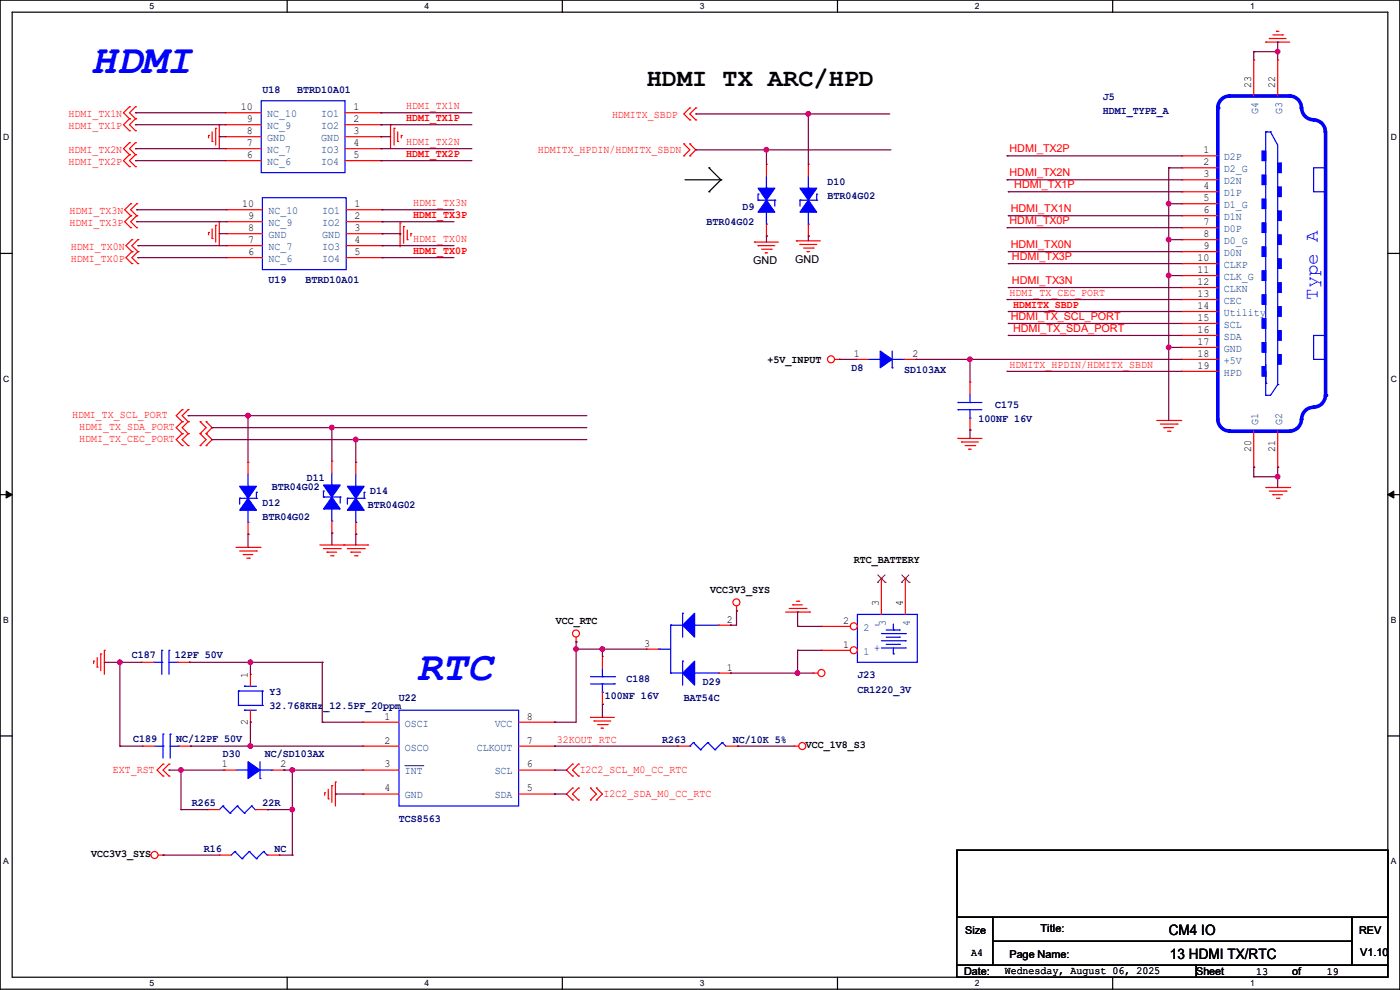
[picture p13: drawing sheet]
<svg xmlns="http://www.w3.org/2000/svg" width="297mm" height="210mm" viewBox="0 0 297 210" stroke-linecap="round" stroke-linejoin="round" font-family="sans-serif">
<defs><g id="words">
<g font-size="8.9" fill="#00f">
<text x="19.3" y="15.4">HDMI</text>
<text x="88.4" y="144.2">RTC</text>
</g>
<text font-size="5.3" x="137.2" y="18.2">HDMI TX ARC/HPD</text>
<text font-size="4.1" fill="#00f" x="279.6" y="63.5" transform="rotate(-90 279.6 63.5)">Type A</text>
<g font-size="3">
<text x="247.9" y="198.4">CM4 IO</text>
<text x="248.2" y="203.5">13 HDMI TX/RTC</text>
</g>
<g font-size="2.3">
<text x="51.1" y="23.4">10</text>
<text x="75" y="23.4">1</text>
<text x="265.4" y="18.6" transform="rotate(-90 265.4 18.6)">23</text>
<text x="270.5" y="18.6" transform="rotate(-90 270.5 18.6)">22</text>
<text x="52.4" y="25.9">9</text>
<text x="52.4" y="28.4">8</text>
<text x="75" y="25.9">2</text>
<text x="75" y="28.4">3</text>
<text x="52.4" y="31">7</text>
<text x="52.4" y="33.5">6</text>
<text x="75" y="31">4</text>
<text x="75" y="33.5">5</text>
<text x="255.3" y="32.5">1</text>
<text x="255.3" y="35.1">2</text>
<text x="255.3" y="37.6">3</text>
<text x="255.3" y="40.1">4</text>
<text x="51.4" y="43.9">10</text>
<text x="52.6" y="46.5">9</text>
<text x="75.2" y="43.9">1</text>
<text x="75.2" y="46.5">2</text>
<text x="255.3" y="42.7">5</text>
<text x="255.3" y="45.2">6</text>
<text x="255.3" y="47.8">7</text>
<text x="52.6" y="51.6">7</text>
<text x="52.6" y="49">8</text>
<text x="75.2" y="51.6">4</text>
<text x="75.2" y="49">3</text>
<text x="255.3" y="50.3">8</text>
<text x="255.3" y="52.8">9</text>
<text x="52.6" y="54.1">6</text>
<text x="75.2" y="54.1">5</text>
<text x="159.8" y="56">GND</text>
<text x="168.7" y="55.7">GND</text>
<text x="254" y="55.4">10</text>
<text x="254" y="57.9">11</text>
<text x="254" y="60.5">12</text>
<text x="254" y="63">13</text>
<text x="254" y="65.5">14</text>
<text x="254" y="68.1">15</text>
<text x="254" y="70.6">16</text>
<text x="162.9" y="77.1">+5V_INPUT</text>
<text x="181.1" y="75.7">1</text>
<text x="193.6" y="75.7">2</text>
<text x="254" y="73.2">17</text>
<text x="254" y="75.7">18</text>
<text x="254" y="78.2">19</text>
<text x="265.4" y="95.8" transform="rotate(-90 265.4 95.8)">20</text>
<text x="270.5" y="95.8" transform="rotate(-90 270.5 95.8)">21</text>
<text x="181.1" y="119.5">RTC_BATTERY</text>
<text x="150.7" y="125.9">VCC3V3_SYS</text>
<text x="186.4" y="128.6" transform="rotate(-90 186.4 128.6)">3</text>
<text x="191.5" y="128.6" transform="rotate(-90 191.5 128.6)">4</text>
<text x="117.9" y="132.5">VCC_RTC</text>
<text x="136.7" y="137.2">3</text>
<text x="154.2" y="132.1">2</text>
<text x="178.9" y="137.4">1</text>
<text x="178.9" y="132.3">2</text>
<text x="52.6" y="143.8" transform="rotate(-90 52.6 143.8)">1</text>
<text x="154.2" y="142.2">1</text>
<text x="52.6" y="153.7" transform="rotate(-90 52.6 153.7)">2</text>
<text x="81.6" y="152.7">1</text>
<text x="111.8" y="152.7">8</text>
<text x="81.6" y="157.7">2</text>
<text x="111.8" y="157.7">7</text>
<text x="171" y="158.6">VCC_1V8_S3</text>
<text x="47" y="162.8">1</text>
<text x="59.5" y="162.8">2</text>
<text x="81.6" y="162.8">3</text>
<text x="81.6" y="167.9">4</text>
<text x="111.8" y="167.9">5</text>
<text x="111.8" y="162.8">6</text>
<text x="19.3" y="181.7">VCC3V3_SYS</text>
<text x="220.8" y="197.7">Title:</text>
<text x="204.8" y="198.2">Size</text>
<text x="206" y="202.8">A4</text>
<text x="214.2" y="203.3">Page Name:</text>
<text x="288.3" y="198.2">REV</text>
<text x="288.6" y="202.8">V1.10</text>
<text x="204.5" y="206.8">Date:</text>
<text x="213.1" y="206.6">Wednesday, August 06, 2025</text>
<text x="253.8" y="206.8">Sheet</text>
<text x="266.5" y="206.9">13</text>
<text x="274.1" y="206.8">of</text>
<text x="281.5" y="206.9">19</text>
</g>
<g font-size="2.3" fill="#000080">
<text x="55.7" y="19.7">U18</text>
<text x="63" y="19.7">BTRD10A01</text>
<text x="234" y="21.2">J5</text>
<text x="234" y="24.3">HDMI_TYPE_A</text>
<text x="175.6" y="39.2">D10</text>
<text x="149.9" y="47.6">BTR04G02</text>
<text x="157.5" y="44.6">D9</text>
<text x="175.6" y="42.3">BTR04G02</text>
<text x="56.9" y="60.1">U19</text>
<text x="64.8" y="60.1">BTRD10A01</text>
<text x="180.6" y="78.6">D8</text>
<text x="191.8" y="79.1">SD103AX</text>
<text x="207.6" y="89.5">100NF 16V</text>
<text x="211.1" y="86.5">C175</text>
<text x="65.1" y="102">D11</text>
<text x="55.7" y="107.3">D12</text>
<text x="57.7" y="104">BTR04G02</text>
<text x="78" y="107.8">BTR04G02</text>
<text x="78.5" y="104.8">D14</text>
<text x="55.7" y="110.4">BTR04G02</text>
<text x="28" y="139.6">C187</text>
<text x="37.1" y="139.6">12PF 50V</text>
<text x="181.9" y="143.9">J23</text>
<text x="57.2" y="147.4">Y3</text>
<text x="84.6" y="148.7">U22</text>
<text x="128.3" y="148.2">100NF 16V</text>
<text x="132.9" y="144.7">C188</text>
<text x="145.1" y="148.7">BAT54C</text>
<text x="149.1" y="145.4">D29</text>
<text x="181.9" y="146.9">CR1220_3V</text>
<text x="57.2" y="150.5">32.768KHz_12.5PF_20ppm</text>
<text x="28.2" y="157.4">C189</text>
<text x="37.4" y="157.4">NC/12PF 50V</text>
<text x="47.3" y="160.7">D30</text>
<text x="56.2" y="160.7">NC/SD103AX</text>
<text x="140.5" y="157.6">R263</text>
<text x="155.5" y="157.6">NC/10K 5%</text>
<text x="40.7" y="171.1">R265</text>
<text x="55.7" y="171.1">22R</text>
<text x="84.6" y="174.4">TCS8563</text>
<text x="43.2" y="180.7">R16</text>
<text x="58.2" y="180.7">NC</text>
</g>
<g font-size="2.3" fill="#f00">
<text x="86.1" y="23.2">HDMI_TX1N</text>
<text x="14.5" y="24.8">HDMI_TX1N</text>
<text x="14.5" y="27.3">HDMI_TX1P</text>
<text x="86.1" y="25.7">HDMI_TX1P</text>
<text x="129.8" y="25">HDMITX_SBDP</text>
<text x="14.5" y="34.9">HDMI_TX2P</text>
<text x="14.5" y="32.4">HDMI_TX2N</text>
<text x="86.1" y="33.4">HDMI_TX2P</text>
<text x="86.1" y="30.8">HDMI_TX2N</text>
<text x="114.1" y="32.4">HDMITX_HPDIN/HDMITX_SBDN</text>
<text x="214.2" y="32.3">HDMI_TX2P</text>
<text x="214.2" y="37.4">HDMI_TX2N</text>
<text x="215.2" y="40">HDMI_TX1P</text>
<text x="14.8" y="45.3">HDMI_TX3N</text>
<text x="14.8" y="47.9">HDMI_TX3P</text>
<text x="87.7" y="46.3">HDMI_TX3P</text>
<text x="87.7" y="43.8">HDMI_TX3N</text>
<text x="214.2" y="47.6">HDMI_TX0P</text>
<text x="214.4" y="45">HDMI_TX1N</text>
<text x="15" y="53">HDMI_TX0N</text>
<text x="87.7" y="53.9">HDMI_TX0P</text>
<text x="87.7" y="51.4">HDMI_TX0N</text>
<text x="214.4" y="52.7">HDMI_TX0N</text>
<text x="15" y="55.5">HDMI_TX0P</text>
<text x="214.7" y="55.2">HDMI_TX3P</text>
<text x="214.2" y="62.8">HDMI_TX_CEC_PORT</text>
<text x="214.7" y="60.3">HDMI_TX3N</text>
<text x="214.9" y="65.4">HDMITX_SBDP</text>
<text x="214.4" y="67.9">HDMI_TX_SCL_PORT</text>
<text x="214.9" y="70.4">HDMI_TX_SDA_PORT</text>
<text x="214.2" y="78.1">HDMITX_HPDIN/HDMITX_SBDN</text>
<text x="15.3" y="88.8">HDMI_TX_SCL_PORT</text>
<text x="16.8" y="93.9">HDMI_TX_CEC_PORT</text>
<text x="16.8" y="91.3">HDMI_TX_SDA_PORT</text>
<text x="118.2" y="157.6">32KOUT_RTC</text>
<text x="23.9" y="164">EXT_RST</text>
<text x="123" y="164">I2C2_SCL_M0_CC_RTC</text>
<text x="128.1" y="169">I2C2_SDA_M0_CC_RTC</text>
</g>
<g font-size="2.3" fill="#004080">
<text x="56.7" y="24.9">NC_10</text>
<text x="56.7" y="27.4">NC_9</text>
<text x="56.7" y="29.9">GND</text>
<text x="68.1" y="24.9">IO1</text>
<text x="68.1" y="27.4">IO2</text>
<text x="68.1" y="29.9">GND</text>
<text x="267" y="24.2" transform="rotate(-90 267 24.2)">G4</text>
<text x="272" y="24.2" transform="rotate(-90 272 24.2)">G3</text>
<text x="56.7" y="32.5">NC_7</text>
<text x="56.7" y="35">NC_6</text>
<text x="68.1" y="32.5">IO3</text>
<text x="68.1" y="35">IO4</text>
<text x="259.6" y="34">D2P</text>
<text x="259.6" y="36.5">D2_G</text>
<text x="259.6" y="39.1">D2N</text>
<text x="259.6" y="41.6">D1P</text>
<text x="56.9" y="45.4">NC_10</text>
<text x="56.9" y="48">NC_9</text>
<text x="68.4" y="45.4">IO1</text>
<text x="68.4" y="48">IO2</text>
<text x="259.6" y="44.2">D1_G</text>
<text x="259.6" y="46.7">D1N</text>
<text x="56.9" y="53">NC_7</text>
<text x="56.9" y="50.5">GND</text>
<text x="68.4" y="53">IO3</text>
<text x="68.4" y="50.5">GND</text>
<text x="259.6" y="49.2">D0P</text>
<text x="259.6" y="51.8">D0_G</text>
<text x="56.9" y="55.6">NC_6</text>
<text x="68.4" y="55.6">IO4</text>
<text x="259.6" y="54.3">D0N</text>
<text x="259.6" y="56.9">CLKP</text>
<text x="259.6" y="59.4">CLK_G</text>
<text x="259.6" y="61.9">CLKN</text>
<text x="259.6" y="64.5">CEC</text>
<text x="259.6" y="67">Utility</text>
<text x="259.6" y="69.6">SCL</text>
<text x="259.6" y="72.1">SDA</text>
<text x="259.6" y="74.6">GND</text>
<text x="259.6" y="77.2">+5V</text>
<text x="259.6" y="79.7">HPD</text>
<text x="267" y="90.2" transform="rotate(-90 267 90.2)">G1</text>
<text x="272" y="90.2" transform="rotate(-90 272 90.2)">G2</text>
<text x="183.2" y="133.8">2</text>
<text x="188" y="132.9" transform="rotate(-90 188 132.9)">3</text>
<text x="193" y="132.9" transform="rotate(-90 193 132.9)">4</text>
<text x="183.2" y="138.9">1</text>
<text x="85.9" y="154.1">OSCI</text>
<text x="104.9" y="154.1">VCC</text>
<text x="85.9" y="159.2">OSCO</text>
<text x="101.1" y="159.2">CLKOUT</text>
<text x="85.9" y="164.3">INT</text>
<text x="104.9" y="164.3">SCL</text>
<text x="85.9" y="169.4">GND</text>
<text x="104.9" y="169.4">SDA</text>
</g>
<g font-size="2.3" fill="#00f">
<text x="186.7" y="132" transform="rotate(-180 186.7 132)">-</text>
<text x="186.7" y="136.8" transform="rotate(-180 186.7 136.8)">+</text>
</g>
<g font-size="1.8">
<text x="31.7" y="1.9">5</text>
<text x="90.1" y="1.9">4</text>
<text x="148.5" y="1.9">3</text>
<text x="206.8" y="1.9">2</text>
<text x="265.2" y="1.9">1</text>
<text x=".7" y="29.8">D</text>
<text x="295.1" y="29.8">D</text>
<text x=".7" y="80.9">C</text>
<text x="295.1" y="80.9">C</text>
<text x=".7" y="132.1">B</text>
<text x="295.1" y="132.1">B</text>
<text x=".7" y="183.3">A</text>
<text x="295.1" y="183.3">A</text>
<text x="31.7" y="209.2">5</text>
<text x="90.1" y="209.2">4</text>
<text x="148.5" y="209.2">3</text>
<text x="206.8" y="209.2">2</text>
<text x="265.2" y="209.2">1</text>
</g>
</g></defs>
<path d="M0 0h297v209.8h-297zM2.6 2.6h291.8v204.7h-291.8z" fill="none" stroke="#000" stroke-width=".25"/>
<g fill="#fff">
<path d="M31.7 .3h1v2h-1z"/>
<path d="M31.7 207.6h1v1.9h-1z"/>
</g>
<path d="M60.9 0v2.6M60.9 207.3v2.5" fill="none" stroke="#000" stroke-width=".25"/>
<g fill="#fff">
<path d="M90.1 .3h1v2h-1z"/>
<path d="M90.1 207.6h1v1.9h-1z"/>
</g>
<path d="M119.3 0v2.6M119.3 207.3v2.5" fill="none" stroke="#000" stroke-width=".25"/>
<g fill="#fff">
<path d="M148.5 .3h.9v2h-.9z"/>
<path d="M148.5 207.6h.9v1.9h-.9z"/>
</g>
<path d="M177.7 0v2.6M177.7 207.3v2.5" fill="none" stroke="#000" stroke-width=".25"/>
<g fill="#fff">
<path d="M206.8 .3h1v2h-1z"/>
<path d="M206.8 207.6h1v1.9h-1z"/>
</g>
<path d="M236.1 0v2.6M236.1 207.3v2.5" fill="none" stroke="#000" stroke-width=".25"/>
<g fill="#fff">
<path d="M265.2 .3h1v2h-1z"/>
<path d="M265.2 207.6h1v1.9h-1z"/>
<path d="M.7 28.2h1.2v1.9h-1.2z"/>
<path d="M295.1 28.2h1.2v1.9h-1.2z"/>
<path d="M.7 79.3h1.2v2h-1.2z"/>
<path d="M295.1 79.3h1.2v2h-1.2z"/>
</g>
<path d="M0 53.8h2.6M294.4 53.8h2.6" fill="none" stroke="#000" stroke-width=".25"/>
<g fill="#fff">
<path d="M.7 130.5h1.2v2h-1.2z"/>
<path d="M295.1 130.5h1.1v2h-1.1z"/>
</g>
<path d="M0 104.9h2.6M294.4 104.9h2.6" fill="none" stroke="#000" stroke-width=".25"/>
<path d="M1.3 104.2l1.3 .7-1.3 .8zM294.4 104.9l1.3-.7v1.5z" fill="#000" stroke="#000" stroke-width=".21"/>
<g fill="#fff">
<path d="M.7 181.7h1.2v2h-1.2z"/>
<path d="M295.1 181.7h1.1v2h-1.1z"/>
</g>
<g fill="none" stroke="#000" stroke-width=".25">
<path d="M145.3 38.1h7.7M150.4 35.6h.1M150.4 35.6l2.6 2.5M153 38.1h.1M153 38.1l-2.6 2.6M150.4 40.7h.1M0 156.1h2.6M294.4 156.1h2.6M203 180.4h91.4v14.2h-91.4zM203 194.6h7.6v10.2h-7.6zM210.6 194.6h76.2v5.1h-76.2zM210.6 199.7h76.2v5.1h-76.2z"/>
<path d="M286.8 194.6h7.6v10.2h-7.6zM203 204.8h50.8v2.5h-50.8zM253.8 204.8h40.6v2.5h-40.6z"/>
</g>
<g fill="none" stroke="#f00" stroke-width=".25">
<path d="M268.5 8.9h.1M268.5 8.9h5.1M269.3 8.2h.1M269.3 8.2h3.5M270 7.4h2.1M270.8 6.6h.1M270.8 6.6h.5M272.1 7.4h.1M27.5 25.2h.1M27.5 22.6h.1M27.5 27.7h.1M27.5 35.3h.1"/>
<path d="M27.5 32.8h.1M27.5 30.3h.1M27.5 22.6l-1.3 1.3 1.3 1.3M27.5 25.2l-1.3 1.3 1.3 1.2M27.5 32.8l-1.3 1.3 1.3 1.2M27.5 30.3l-1.3 1.2 1.3 1.3M28.7 25.2h.1M28.7 22.6h.1M28.7 27.7h.1M28.7 35.3h.1M28.7 32.8h.1M28.7 30.3h.1"/>
<path d="M28.7 22.6l-1.2 1.3 1.2 1.3M28.7 25.2l-1.2 1.3 1.2 1.2M28.7 32.8l-1.2 1.3 1.2 1.2M28.7 30.3l-1.2 1.2 1.2 1.3M44.2 28.7h.1M44.2 28.7v.6M45 30h.1M45 28v2M45.8 27.2h.1M45.8 27.2v3.6M46.5 26.5h.1M46.5 26.5v5"/>
<path d="M82.8 26.5h.1M82.8 26.5v5M83.6 27.2h.1M83.6 27.2v3.6M84.4 30h.1M84.4 28v2M85.1 28.7h.1M85.1 28.7v.6M145.1 33.1h.1M145.1 30.5h.1M145.1 30.5l1.2 1.3-1.2 1.3M146.3 30.5h.1"/>
<path d="M146.3 33.1h.1M146.3 25.4h.1M146.3 22.9h.1M146.3 30.5l1.3 1.3-1.3 1.3M146.3 22.9l-1.2 1.3 1.2 1.2M147.6 25.4h.1M147.6 22.9h.1M147.6 22.9l-1.3 1.3 1.3 1.2M27.7 45.8h.1M27.7 43.2h.1M27.7 48.3h.1M27.7 43.2l-1.2 1.3 1.2 1.3"/>
<path d="M27.7 45.8l-1.2 1.2 1.2 1.3M28 55.9h.1M28 53.4h.1M28 50.8h.1M28 53.4l-1.3 1.3 1.3 1.2M28 50.8l-1.3 1.3 1.3 1.3M29 45.8h.1M29 43.2h.1M29 48.3h.1M29 43.2l-1.3 1.3 1.3 1.3M29 45.8l-1.3 1.2 1.3 1.3M29.3 55.9h.1"/>
<path d="M29.3 53.4h.1M29.3 50.8h.1M29.3 53.4l-1.3 1.3 1.3 1.2M29.3 50.8l-1.3 1.3 1.3 1.3M44.2 49.3h.1M44.2 49.3v.5M45 50.6h.1M45 48.6v2M45.8 47.8h.1M45.8 47.8v3.6M46.5 47h.1M46.5 47v5.1"/>
<path d="M84.9 47.3h.1M84.9 47.3v5.1M85.6 48h.1M85.6 48v3.6M86.4 50.8h.1M86.4 48.8v2M87.2 49.6h.1M87.2 49.6v.5M160.1 51.4h.1M160.1 51.4h5M160.8 52.1h.1M160.8 52.1h3.6"/>
<path d="M161.6 52.9h2M162.3 53.6h.1M162.3 53.6h.6M163.6 52.9h.1M169 51.1h.1M169 51.1h5M169.7 51.9h.1M169.7 51.9h3.6M170.5 52.6h2M171.2 53.4h.1M171.2 53.4h.5M172.5 52.6h.1"/>
<path d="M177.1 76.2h1M178.1 76.2h.1M38.7 94.5h.1M38.7 92h.1M38.7 89.5h.1M38.7 86.9h.1M38.7 92l-1.3 1.3 1.3 1.2M38.7 89.5l-1.3 1.2 1.3 1.3M38.7 86.9l-1.3 1.3 1.3 1.3M39.9 94.5h.1M39.9 92h.1M39.9 89.5h.1"/>
<path d="M39.9 86.9h.1M39.9 86.9l-1.2 1.3 1.2 1.3M39.9 92l-1.2 1.3 1.2 1.2M39.9 89.5l-1.2 1.2 1.2 1.3M42.5 94.5h.1M42.5 92h.1M42.5 89.5h.1M42.5 92l1.2 1.3-1.2 1.2M42.5 89.5l1.2 1.2-1.2 1.3M43.7 92h.1M43.7 94.5h.1M43.7 89.5h.1"/>
<path d="M43.7 92l1.3 1.3-1.3 1.2M43.7 89.5l1.3 1.2-1.3 1.3M203.2 93h.1M203.2 93h5.1M204 93.8h.1M204 93.8h3.6M204.8 94.5h2M205.5 95.3h.1M205.5 95.3h.5M205.8 81.1h.1M205.8 91.2h.1M205.8 81.1v2.5"/>
<path d="M205.8 88.7v2.5M206.8 94.5h.1M245.4 89.2h5.1M246.2 90h3.5M246.9 90.7h.1M246.9 90.7h2.1M247.7 91.5h.5M248.2 91.5h.1M249.7 90h.1M250.5 89.2h.1M50.1 116.1h5.1M50.8 116.9h3.6"/>
<path d="M51.6 117.6h.1M51.6 117.6h2M52.4 118.4h.5M52.9 118.4h.1M54.4 116.9h.1M55.2 116.1h.1M67.9 115.6h10.1M68.6 116.4h3.6M69.4 117.1h.1M69.4 117.1h2M70.1 117.9h.6M70.7 117.9h.1"/>
<path d="M72.2 116.4h.1M72.9 115.6h.1M73.7 116.4h3.6M74.5 117.1h.1M74.5 117.1h2M75.2 117.9h.5M75.7 117.9h.1M77.3 116.4h.1M78 115.6h.1M268.5 103.4h5.1M269.3 104.2h3.5M270 104.9h.1"/>
<path d="M270 104.9h2.1M270.8 105.7h.5M271.3 105.7h.1M272.8 104.2h.1M273.6 103.4h.1M20.6 139.5v2M21.4 138.7h.1M21.4 138.7v3.6M22.1 138h.1M22.1 138v5M122.2 136.2h.1M122.2 135.2v1"/>
<path d="M156.3 129.6h.1M156.3 128.6v1M166.7 129.8h5M167.4 129.1h3.6M168.2 128.3h.1M168.2 128.3h2M169 127.6h.5M169.5 127.6h.1M171 129.1h.1M171.7 129.8h.1M19.9 140.3h.1M19.9 140.3v.5"/>
<path d="M20.6 141.5h.1M125.3 152.2h.1M125.3 152.2h5M126 153h.1M126 153h3.6M126.8 153.7h2M127.6 154.5h.1M127.6 154.5h.5M128.8 153.7h.1M168.4 158.3h.1M168.4 158.3h1.1M172.5 142.8h.1"/>
<path d="M172.5 142.8h1M34.6 164.6h.1M34.6 162.1h.1M34.6 162.1l-1.3 1.3 1.3 1.2M35.9 164.6h.1M35.9 162.1h.1M35.9 162.1l-1.3 1.3 1.3 1.2M68.9 168.2h.1M68.9 168.2v.5M69.6 169.5h.1M69.6 167.4v2.1M70.4 166.7h.1"/>
<path d="M70.4 166.7v3.5M71.2 165.9h.1M71.2 165.9v5.1M121.5 167.2h.1M121.5 169.7h.1M121.5 162.1h.1M121.5 164.6h.1M121.5 167.2l-1.3 1.2 1.3 1.3M121.5 162.1l-1.3 1.3 1.3 1.2M122.7 169.7h.1M122.7 167.2h.1M122.7 164.6h.1"/>
<path d="M122.7 162.1h.1M122.7 167.2l-1.2 1.2 1.2 1.3M122.7 162.1l-1.2 1.3 1.2 1.2M125.3 169.7h.1M125.3 167.2h.1M125.3 167.2l1.2 1.2-1.2 1.3M126.5 169.7h.1M126.5 167.2h.1M126.5 167.2l1.3 1.2-1.3 1.3M33.6 181.4h1M34.6 181.4h.1"/>
<circle cx="176.3" cy="76.2" r=".74"/>
<circle cx="122.2" cy="134.4" r=".74"/>
<circle cx="156.2" cy="127.8" r=".74"/>
<circle cx="170.2" cy="158.3" r=".74"/>
<circle cx="174.3" cy="142.8" r=".74"/>
<circle cx="32.8" cy="181.4" r=".74"/>
</g>
<path d="M278.7 35.6h2.5v5.1h-2.5zM268.5 77.3v4M278.7 71.2h2.5v5h-2.5zM203.2 86.9h.1M203.2 85.4h.1M203.2 86.9h5.1M203.2 85.4h5.1M205.8 88.7h.1M205.8 85.4h.1M205.8 83.6v1.8M205.8 86.9v1.8M268.5 81.3h.1" fill="none" stroke="#00f" stroke-width=".25"/>
<g fill="#00f" stroke="#00f" stroke-width=".25">
<path d="M267.8 77.8h.7v2h-.7z" fill-rule="evenodd"/>
<path d="M271.1 75.2h.7v2.1h-.7z" fill-rule="evenodd"/>
<path d="M267.8 72.7h.7v2h-.7z" fill-rule="evenodd"/>
<path d="M271.1 70.1h.7v2.1h-.7z" fill-rule="evenodd"/>
<path d="M267.8 67.6h.7v2h-.7z" fill-rule="evenodd"/>
<path d="M271.1 65.1h.7v2h-.7z" fill-rule="evenodd"/>
<path d="M267.8 62.5h.7v2.1h-.7z" fill-rule="evenodd"/>
<path d="M271.1 60h.7v2h-.7z" fill-rule="evenodd"/>
<path d="M267.8 57.4h.7v2.1h-.7z" fill-rule="evenodd"/>
<path d="M271.1 54.9h.7v2h-.7z" fill-rule="evenodd"/>
<path d="M267.8 52.4h.7v2h-.7z" fill-rule="evenodd"/>
<path d="M271.1 49.8h.7v2.1h-.7z" fill-rule="evenodd"/>
<path d="M267.8 47.3h.7v2h-.7z" fill-rule="evenodd"/>
<path d="M271.1 44.7h.7v2.1h-.7z" fill-rule="evenodd"/>
<path d="M267.8 42.2h.7v2h-.7z" fill-rule="evenodd"/>
<path d="M271.1 39.7h.7v2h-.7z" fill-rule="evenodd"/>
<path d="M267.8 37.1h.7v2.1h-.7z" fill-rule="evenodd"/>
<path d="M271.1 34.6h.7v2h-.7z" fill-rule="evenodd"/>
<path d="M267.8 32h.7v2.1h-.7z" fill-rule="evenodd"/>
</g>
<path d="M258.4 22.9v66" fill="none" stroke="#00f" stroke-width=".76"/>
<circle cx="258.4" cy="22.9" r=".38" fill="#00f"/>
<path d="M260.9 20.4h12.7" fill="none" stroke="#00f" stroke-width=".76"/>
<circle cx="273.6" cy="20.4" r=".38" fill="#00f"/>
<path d="M260.9 91.5h12.7" fill="none" stroke="#00f" stroke-width=".76"/>
<circle cx="273.6" cy="91.5" r=".38" fill="#00f"/>
<path d="M281.2 28v55.9" fill="none" stroke="#00f" stroke-width=".76"/>
<circle cx="281.2" cy="83.9" r=".38" fill="#00f"/>
<g fill="none" stroke="#00f" stroke-width=".25">
<path d="M55.4 21.4h17.8v15.2h-17.8zM162.6 39.9h.1M162.6 37.4v2.5M171.5 39.9h.1M171.5 37.4v2.5M268.5 28h.1M268.5 28v55.9M268.5 28h1M269.5 28h.1M269.5 28l1.6 2.8v50.8M55.7 42h17.7v15.2h-17.7zM160.8 42.5h.1"/>
<path d="M160.8 41.2h.1M160.8 42.5h3.6M160.8 41.2v1.3M162.6 47.5h.1M162.6 45v2.5M164.4 42.5h.1M164.4 42.5v1.2M169.7 42.5h.1M169.7 42.5v1.2M169.7 42.5h3.6M171.5 47.5h.1M171.5 45v2.5"/>
<path d="M173.3 42.5h.1M173.3 41.2h.1M173.3 41.2v1.3M184.2 76.2h2.5M186.7 76.2h.1M189.3 78h.1M189.3 74.5v3.5M189.3 76.2h2.5M191.8 76.2h.1M268.5 83.9h.1M271.1 81.6h.1M271.1 81.6l-1.6 2.3h-1"/>
<path d="M50.8 105.7h.1M50.8 105.7v1.3M50.8 105.7h3.6M52.6 103.2h.1M52.6 110.8h.1M52.6 100.6v2.6M52.6 108.2v2.6M54.4 105.7h.1M54.4 104.4h.1M54.4 104.4v1.3M68.6 105.5h.1M68.6 104.2h.1"/>
<path d="M68.6 105.5h3.6M68.6 104.2v1.3M70.4 102.9h.1M70.4 110.5h.1M70.4 100.4v2.5M70.4 108v2.5M72.2 105.5h.1M72.2 105.5v1.2M73.7 105.7h.1M73.7 105.7h3.6M73.7 105.7v1.3M75.5 103.2h.1"/>
<path d="M75.5 110.8h.1M75.5 100.6v2.6M75.5 108.2v2.6M77.3 105.7h.1M77.3 104.4h.1M77.3 104.4v1.3M34.3 138h.1M34.3 138v5M35.9 138h.1M35.9 138v5M139.7 137.7h.1M139.7 137.7h2.6"/>
<path d="M142.3 132.6h.1M142.3 132.6h2.5M142.3 132.6v10.2M144.8 130.1h.1M144.8 130.1v5.1M147.4 132.6h5M152.4 132.6h.1M181.9 130.3h12.7v10.2h-12.7zM187 137.5h5.1M187 135.9h5.1M187 134.4h5.1M188 136.7h2.8"/>
<path d="M188 135.2h2.8M188 133.6h2.8M189.5 138.7h.1M189.5 133.6h.1M189.5 132.4v1.2M189.5 137.5v1.2M190.8 136.7h.1M190.8 135.2h.1M190.8 133.6h.1M192.1 137.5h.1M192.1 135.9h.1M192.1 134.4h.1"/>
<path d="M32.6 140.5h1.7M32.8 158.3h1.8M34.3 140.5h.1M34.6 158.3h.1M34.6 155.7h.1M34.6 155.7v5.1M35.9 140.5h1.7M36.1 155.7h.1M36.1 158.3h1.8M36.1 155.7v5.1M37.6 140.5h.1M37.9 158.3h.1"/>
<path d="M50.6 146.6h.1M50.6 149.6h.1M50.6 146.6h5.1M50.6 146.6v3M50.6 149.6h5.1M51.9 145.6h.1M51.9 150.7h.1M51.9 145.6h2.5M51.9 150.7h2.5M55.7 149.6h.1M55.7 146.6h.1M55.7 146.6v3"/>
<path d="M84.6 150.7h25.4v20.3h-25.4zM125.3 145.1h5M125.3 143.6h5M127.8 146.9h.1M127.8 143.6h.1M127.8 141.8v1.8M127.8 145.1v1.8M130.3 145.1h.1M130.3 143.6h.1M142.3 142.8h.1M142.3 142.8h2.5M144.8 140.3h.1"/>
<path d="M144.8 140.3v5M146.3 158.3h.1M147.1 157.5h.1M147.1 157.5l1.5 1.5M147.1 157.5l-.8 .8M147.4 142.8h5M148.6 159h.1M150.2 157.5h.1M150.2 157.5l1.5 1.5M150.2 157.5l-1.6 1.5M151.7 159h.1M152.4 142.8h.1"/>
<path d="M153.2 157.5h.1M153.2 157.5l.8 .8M153.2 157.5l-1.5 1.5M47.3 171h.1M47.3 171l-.8 .7M47.3 171l1.5 1.5M48.8 172.5h.1M50.1 163.4h2.5M50.3 171h.1M50.3 171l-1.5 1.5M50.3 171l1.6 1.5M51.9 172.5h.1"/>
<path d="M52.6 163.4h.1M53.4 171h.1M53.4 171l-1.5 1.5M53.4 171l.7 .7M54.1 171.7h.1M55.2 165.1h.1M55.2 161.6v3.5M55.2 163.4h2.5M57.7 163.4h.1M49.8 180.6h.1M49.8 180.6l-.7 .8M49.8 180.6l1.6 1.6"/>
<path d="M51.4 182.2h.1M52.9 180.6h.1M52.9 180.6l-1.5 1.6M52.9 180.6l1.5 1.6M54.4 182.2h.1M55.9 180.6h.1M55.9 180.6l-1.5 1.6M55.9 180.6l.8 .8M56.7 181.4h.1"/>
</g>
<path d="M260.9 20.4a2.52 2.52 0 0 0-2.5 2.5M273.6 20.4a2.52 2.52 0 0 1 2.5 2.5M276.1 22.9a2.52 2.52 0 0 0 2.6 2.5M278.7 25.4a2.52 2.52 0 0 1 2.5 2.6M258.4 88.9a2.52 2.52 0 0 0 2.5 2.5M276.1 88.9a2.52 2.52 0 0 1-2.5 2.5M278.7 86.4a2.52 2.52 0 0 0-2.6 2.6v-.1M281.2 83.9a2.52 2.52 0 0 1-2.5 2.5" fill="none" stroke="#00f" stroke-width=".76"/>
<g fill="none" stroke="#f00" stroke-width=".25">
<path d="M266 12.7h.1M266 12.7v7.7M271.1 12.7h.1M271.1 12.7v7.7M47.8 23.9h.1M47.8 26.5h.1M47.8 31.5h.1M47.8 34.1h.1M47.8 29h.1M47.8 23.9h7.6M47.8 26.5h7.6M47.8 31.5h7.6"/>
<path d="M47.8 34.1h7.6M47.8 29h7.6M73.2 23.9h7.6M73.2 26.5h7.6M73.2 31.5h7.6M73.2 34.1h7.6M73.2 29h7.6M80.8 23.9h.1M80.8 26.5h.1M80.8 31.5h.1M80.8 34.1h.1M80.8 29h.1"/>
<path d="M162.6 34.8h.1M162.6 34.8v2.6M171.5 34.8h.1M171.5 34.8v2.6M250.7 33.1h.1M250.7 35.6h.1M250.7 38.1h.1M250.7 33.1h7.7M250.7 35.6h7.7M250.7 38.1h7.7M48 44.5h.1M48 47h.1"/>
<path d="M48 52.1h.1M48 54.7h.1M48 49.6h.1M48 44.5h7.7M48 47h7.7M48 52.1h7.7M48 54.7h7.7M48 49.6h7.7M73.4 44.5h7.7M73.4 47h7.7M73.4 52.1h7.7M73.4 54.7h7.7"/>
<path d="M73.4 49.6h7.7M81.1 44.5h.1M81.1 47h.1M81.1 52.1h.1M81.1 54.7h.1M81.1 49.6h.1M162.6 50.1h.1M162.6 47.5v2.6M171.5 50.1h.1M171.5 47.5v2.6M250.7 40.7h.1M250.7 43.2h.1"/>
<path d="M250.7 45.8h.1M250.7 48.3h.1M250.7 50.8h.1M250.7 53.4h.1M250.7 55.9h.1M250.7 58.5h.1M250.7 40.7h7.7M250.7 43.2h7.7M250.7 45.8h7.7M250.7 48.3h7.7M250.7 50.8h7.7M250.7 53.4h7.7"/>
<path d="M250.7 55.9h7.7M250.7 58.5h7.7M181.7 76.2h.1M181.7 76.2h2.5M191.8 76.2h2.6M194.4 76.2h.1M250.7 61h.1M250.7 63.5h.1M250.7 66.1h.1M250.7 68.6h.1M250.7 71.2h.1M250.7 73.7h.1"/>
<path d="M250.7 76.2h.1M250.7 78.8h.1M250.7 61h7.7M250.7 63.5h7.7M250.7 66.1h7.7M250.7 68.6h7.7M250.7 71.2h7.7M250.7 73.7h7.7M250.7 76.2h7.7M250.7 78.8h7.7M52.6 98.1h.1M52.6 98.1v2.5"/>
<path d="M70.4 97.8h.1M70.4 97.8v2.6M75.5 98.1h.1M75.5 98.1v2.5M266 99.1h.1M266 91.5v7.6M271.1 99.1h.1M271.1 91.5v7.6M52.6 113.3h.1M52.6 110.8v2.5M70.4 113.1h.1M70.4 110.5v2.6"/>
<path d="M75.5 113.3h.1M75.5 110.8v2.5M127.8 139.2h.1M127.8 139.2v2.6M137.2 137.7h.1M137.2 137.7h2.5M152.4 132.6h2.6M155 132.6h.1M30 140.5h.1M30 140.5h2.6M30.3 158.3h.1M30.3 158.3h2.5"/>
<path d="M37.6 140.5h2.6M37.9 158.3h2.5M40.2 140.5h.1M40.4 158.3h.1M53.1 153.2h.1M53.1 150.7v2.5M53.1 143h.1M53.1 143v2.6M77 153.2h.1M77 158.3h.1M77 158.3h7.6M77 153.2h7.6"/>
<path d="M110 158.3h7.6M110 153.2h7.6M117.6 158.3h.1M117.6 153.2h.1M127.8 149.4h.1M127.8 146.9v2.5M143.8 158.3h.1M143.8 158.3h2.5M152.4 142.8h2.6M154 158.3h2.5M155 142.8h.1M156.5 158.3h.1"/>
<path d="M44 171.7h.1M44 171.7h2.5M47.5 163.4h.1M47.5 163.4h2.6M54.1 171.7h2.6M56.7 171.7h.1M57.7 163.4h2.5M60.2 163.4h.1M77 163.4h.1M77 168.4h.1M77 163.4h7.6M77 168.4h7.6"/>
<path d="M110 163.4h7.6M110 168.4h7.6M117.6 168.4h.1M117.6 163.4h.1M46.5 181.4h.1M46.5 181.4h2.6M56.7 181.4h2.5M59.2 181.4h.1"/>
</g>
<g fill="#00f" stroke="#00f" stroke-width=".25">
<path d="M169.7 39.9h3.6l-1.8 2.6z" fill-rule="evenodd"/>
<path d="M171.5 42.5l1.8 2.5h-3.6z" fill-rule="evenodd"/>
<path d="M160.8 39.9h3.6l-1.8 2.6z" fill-rule="evenodd"/>
<path d="M162.6 42.5l1.8 2.5h-3.6z" fill-rule="evenodd"/>
<path d="M50.8 103.2h3.6l-1.8 2.5z" fill-rule="evenodd"/>
<path d="M52.6 105.7l1.8 2.5h-3.6z" fill-rule="evenodd"/>
<path d="M186.7 74.5l2.6 1.7-2.6 1.8z" fill-rule="evenodd"/>
<path d="M73.7 103.2h3.6l-1.8 2.5z" fill-rule="evenodd"/>
<path d="M75.5 105.7l1.8 2.5h-3.6z" fill-rule="evenodd"/>
<path d="M144.8 142.8l2.6-2.5v5z" fill-rule="evenodd"/>
<path d="M144.8 132.6l2.6-2.5v5.1z" fill-rule="evenodd"/>
<path d="M52.6 161.6l2.6 1.8-2.6 1.7z" fill-rule="evenodd"/>
<path d="M68.6 102.9h3.6l-1.8 2.6z" fill-rule="evenodd"/>
<path d="M70.4 105.5l1.8 2.5h-3.6z" fill-rule="evenodd"/>
</g>
<path d="M85.9 162.4h3.8M89.7 162.4h.1" fill="none" stroke="#004080" stroke-width=".21"/>
<circle cx="181.1" cy="137.9" r=".74" fill="#fff" stroke="#f00" stroke-width=".25"/>
<path d="M174.3 138h.1M174.3 138h6.1" fill="none" stroke="#f00" stroke-width=".25"/>
<circle cx="181.1" cy="132.9" r=".74" fill="#fff" stroke="#f00" stroke-width=".25"/>
<path d="M174.3 132.9h.1M174.3 132.9h6.1M187 122.7h.1M187 122.7v7.6M192.1 122.7h.1M192.1 122.7v7.6" fill="none" stroke="#f00" stroke-width=".25"/>
<path d="M186.2 123.5h.1M186.2 122l1.6 1.5M187.7 122l-1.5 1.5M187.8 123.5h.1M191.3 123.5h.1M191.3 122l1.6 1.5M192.8 122l-1.5 1.5M192.9 123.5h.1" fill="none" stroke="#804000" stroke-width=".21"/>
<g fill="none" stroke="#800040" stroke-width=".25">
<path d="M266 11h.1M266 11v1.7M266 11h5.1M271.1 8.9h.1M271.1 11h.1M271.1 8.9v3.8M28.7 23.9h.1M28.7 23.9h19.1M28.7 26.5h.1M28.7 31.5h.1M28.7 34.1h.1M28.7 26.5h19.1"/>
<path d="M28.7 31.5h19.1M28.7 34.1h19.1M46.5 29h.1M46.5 29h1.3M80.8 34.1h.1M80.8 23.9h.1M80.8 26.5h.1M80.8 31.5h.1M80.8 29h.1M80.8 23.9h19.3M80.8 26.5h19.3M80.8 31.5h19.3"/>
<path d="M80.8 34.1h19.3M80.8 29h2M147.6 31.8h.1M147.6 24.2h.1M162.6 31.8h.1M162.6 31.8v3M171.5 24.2h.1M171.5 24.2v10.6M188.8 24.2h-41.2M189 31.8h-41.4M213.7 33.1h.1M213.7 38.1h.1"/>
<path d="M213.7 33.1h37M213.7 38.1h37M247.9 35.6h.1M247.9 35.6h2.8M247.9 35.6v53.6M29 47h.1M29 44.5h.1M29 47h19M29 44.5h19M29.3 54.7h.1M29.3 52.1h.1M29.3 54.7h18.7"/>
<path d="M29.3 52.1h18.7M46.5 49.6h.1M46.5 49.6h1.5M81.1 47h.1M81.1 54.7h.1M81.1 44.5h.1M81.1 52.1h.1M81.1 49.6h.1M81.1 47h15.2M81.1 44.5h15.2M81.1 54.7h15.2M81.1 52.1h15.2"/>
<path d="M81.1 49.6h3.8M84.9 49.6h.1M84.9 49.6v.2M162.6 50.1h.1M162.6 50.1v1.3M171.5 50.1h.1M171.5 50.1v1M213.7 48.3h.1M213.7 48.3h37M213.9 53.4h.1M213.9 53.4h36.8M213.9 55.9h.1"/>
<path d="M213.9 40.7h.1M213.9 55.9h36.8M213.9 40.7h36.8M213.9 45.8h.1M213.9 45.8h36.8M247.9 50.8h.1M247.9 58.5h.1M247.9 50.8h2.8M247.9 58.5h2.8M247.9 43.2h.1M247.9 43.2h2.8M178.1 76.2h.1"/>
<path d="M178.1 76.2h3.6M194.4 76.2h.1M194.4 76.2h56.3M205.8 76.2h.1M205.8 76.2v4.9M213.7 78.8h.1M213.7 78.8h37M213.7 63.5h.1M213.7 63.5h37M213.9 68.6h.1M213.9 61h.1M213.9 68.6h36.8"/>
<path d="M213.9 61h36.8M213.9 71.2h.1M213.9 71.2h36.8M213.9 66.1h.1M213.9 66.1h36.8M247.9 73.7h.1M247.9 73.7h2.8M39.9 88.2h.1M45 90.7h.1M45 93.3h.1M52.6 88.2h.1M52.6 88.2v9.9"/>
<path d="M70.4 90.7h.1M70.4 90.7v7.1M75.5 93.3h.1M75.5 93.3v4.8M124.5 88.2h-84.6M124.5 90.7h-79.5M124.5 93.3h-79.5M205.8 91.2h.1M205.8 91.2v1.8M266 99.1h.1M266 99.1v2M271.1 99.1h.1"/>
<path d="M271.1 99.1v4.3M52.6 113.3h.1M52.6 113.3v2.8M70.4 113.1h.1M70.4 113.1v2.5M75.5 113.3h.1M75.5 113.3v2.3M266 101.1h.1M266 101.1h5.1M271.1 101.1h.1M122.2 137.7h.1M122.2 136.2h.1"/>
<path d="M122.2 136.2v17h-4.6M122.2 137.7h15M127.8 137.7h.1M127.8 137.7v1.5M155 132.6h.1M156.3 129.6h.1M156.3 129.6v3h-1.3M169.2 138h.1M169.2 129.8h.1M169.2 132.9h.1M169.2 129.8v3.1M169.2 138v4.8"/>
<path d="M169.2 138h5.1M169.2 132.9h5.1M22.1 140.5h.1M22.1 140.5h7.9M25.4 140.5h.1M25.4 158.3h.1M25.4 158.3h4.9M25.4 140.5v17.8M40.2 140.5h.1M40.2 140.5h28.2M40.4 158.3h.1M40.4 158.3h36.6"/>
<path d="M53.1 140.5h.1M53.1 153.2h.1M53.1 158.3h.1M53.1 140.5v2.5M53.1 153.2v5.1M68.4 153.2h.1M68.4 140.5h.1M68.4 153.2h8.6M68.4 140.5v12.7M117.6 158.3h.1M117.6 153.2h.1M117.6 158.3h26.2"/>
<path d="M127.8 149.4h.1M127.8 149.4v2.8M155 142.8h.1M155 142.8h17.5M156.5 158.3h.1M156.5 158.3h11.9M169.2 142.8h.1M35.9 163.4h.1M35.9 163.4h11.6M38.4 171.7h.1M38.4 163.4h.1M38.4 171.7h5.6"/>
<path d="M38.4 163.4v8.3M56.7 171.7h.1M56.7 171.7h5.3M60.2 163.4h.1M60.2 163.4h16.8M62 163.4h.1M62 171.7h.1M62 163.4v18M71.2 168.4h.1M71.2 168.4h5.8M117.6 168.4h.1M117.6 163.4h.1"/>
<path d="M117.6 168.4h2.6M117.6 163.4h2.6M34.6 181.4h.1M34.6 181.4h11.9M59.2 181.4h2.8M62 181.4h.1"/>
</g>
<g fill="#f0f" stroke="#f0f" stroke-width=".25">
<circle cx="171.5" cy="24.2" r=".49"/>
<circle cx="162.6" cy="31.8" r=".49"/>
<circle cx="247.9" cy="43.2" r=".49"/>
<circle cx="247.9" cy="58.4" r=".49"/>
<circle cx="247.9" cy="50.8" r=".49"/>
<circle cx="247.9" cy="73.7" r=".49"/>
<circle cx="271" cy="101.1" r=".49"/>
<circle cx="271" cy="10.9" r=".49"/>
<circle cx="205.8" cy="76.2" r=".49"/>
<circle cx="75.5" cy="93.2" r=".49"/>
<circle cx="70.4" cy="90.7" r=".49"/>
<circle cx="52.6" cy="88.2" r=".49"/>
<circle cx="53.1" cy="140.5" r=".49"/>
<circle cx="169.2" cy="142.8" r=".49"/>
<circle cx="122.2" cy="137.7" r=".49"/>
<circle cx="25.4" cy="140.5" r=".49"/>
<circle cx="53.1" cy="158.3" r=".49"/>
<circle cx="62" cy="163.3" r=".49"/>
<circle cx="38.4" cy="163.3" r=".49"/>
<circle cx="62" cy="171.7" r=".49"/>
<circle cx="127.8" cy="137.7" r=".49"/>
</g>
<use href="#words"/>
</svg>
